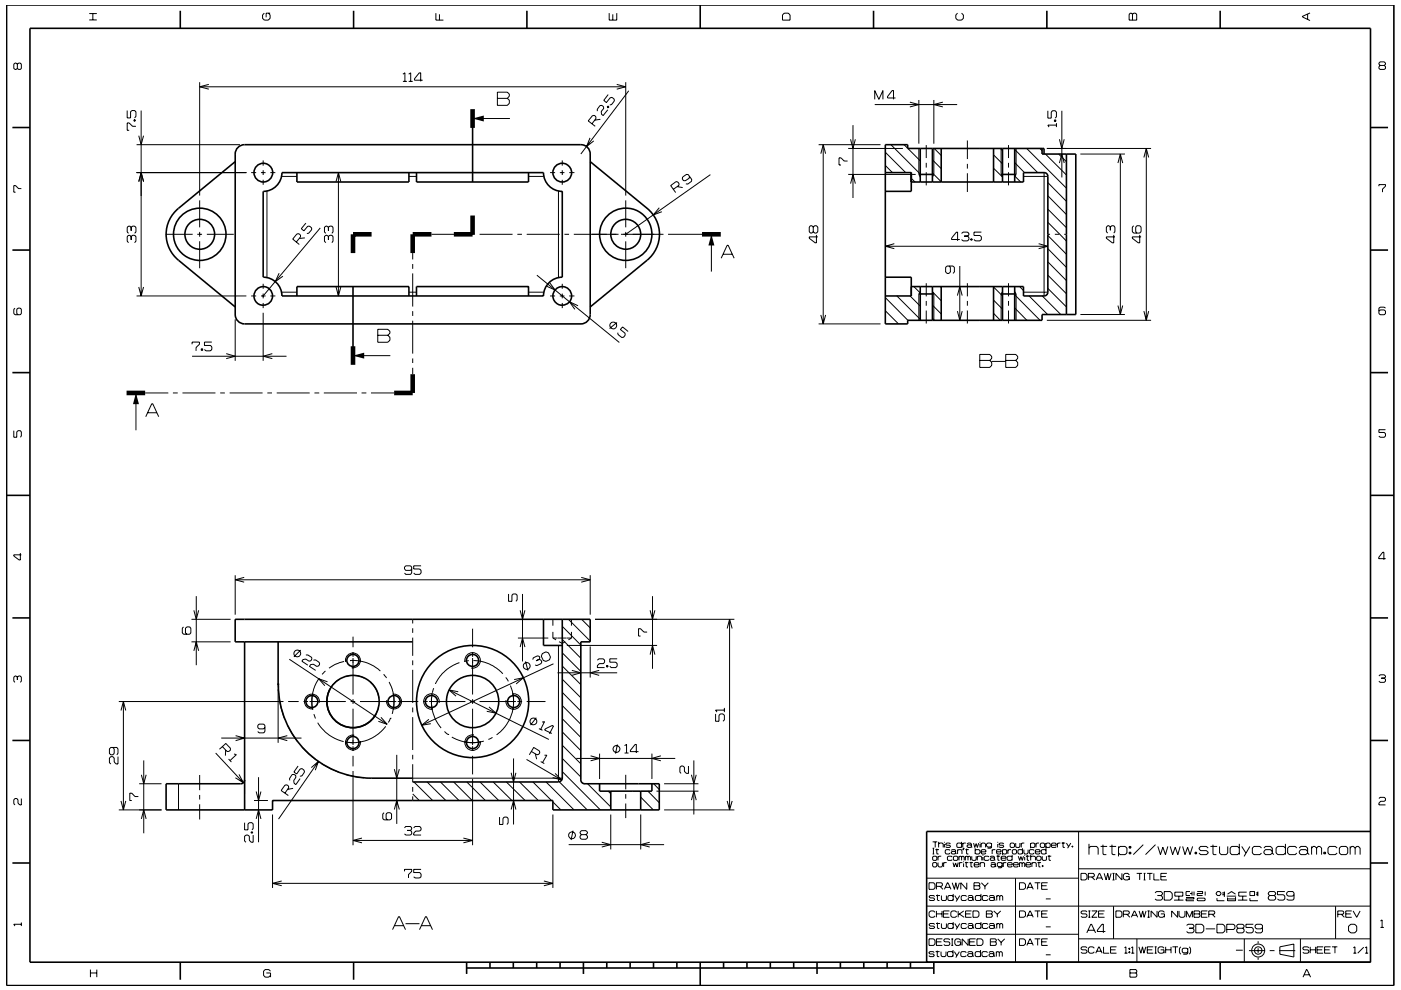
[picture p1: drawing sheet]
<svg xmlns="http://www.w3.org/2000/svg" width="297mm" height="210mm" viewBox="0 0 297 210" stroke-linecap="round" stroke-linejoin="round" font-family="sans-serif">
<g fill="none" stroke="#000" stroke-width=".21">
<path d="M3.7 13.6l-.3-.2h-.2l-.3 .2v.9l.3 .2 .5-.2M3.7 13.6l.2-.2h.4l.2 .2v.9l-.2 .2h-.4l-.2-.2M3.7 13.6v.9M18.9 4.2h1.6M18.9 2.9h1.6M19.7 2.9v1.3M42.3 17.4v24.1M42.3 18.4h90.4M44.3 17.9l-2 .5 2 .5M56 2.8l-.3 .4v.7l.3 .4h.9l.4-.4v-.7l-.4-.4M57.3 2.8h-.9v.9M85.4 15.7l.4-.3v1.9"/>
<path d="M85.4 17.3h.9M86.7 17.3h.8M86.7 15.7l.4-.3v1.9M89.6 17h-1.7v-.3l1-1.3h.3v1.9M92.4 2.8v1.5h1.6M93.2 3v1.3M105.5 19.6h2.1l.4 .4v.4l-.4 .5 .4 .3v.7l-.4 .4h-2.1zM129.2 2.8v1.5h1.6v-1.5M129.9 3v1.3M130.8 17.9l1.9 .5-1.9 .5M132.7 17.4v24.1M133.3 19.3l-10.2 13.4"/>
<path d="M166.3 2.8h.8l.4 .4v1.1h-1.6v-1.1zM203 2.8l-.4 .4v.7l.4 .4h.9l.4-.4v-.7l-.4-.4M239.6 2.8h.3l.2 .2 .3-.2h.3l.3 .2v1.3h-1.6v-1.3zM240.1 3v1.3M277.2 3v1.1M277.7 2.7l-1.6 .8v.1l1.6 .8M292.6 13.9l-.2-.3v-.2l.2-.3h.9l.2 .3v.2l-.2 .3M292.6 13.9l-.2 .2v.4l.2 .2h.9l.2-.2v-.4l-.2-.2M292.6 13.9h.9M27 23.4v1.6h.7v-1.3l.3-.3h.5l.3 .3v1l-.3 .3M28.4 25.4h.3v.3h-.3zM28.4 25.5h.3"/>
<path d="M28.8 26.8h-.7l-.7-.7h-.4v1.5h.4M29 30.7h21.9M29 36.6h23.2M29.4 28.8l.5 1.9 .5-1.9M29.4 38.5l.5-1.9 .5 1.9M29.9 23.4v39.4M53.3 36.6h1M55.3 36.6h1M55.8 34v1.1M55.8 36.1v1M55.8 38.1v1.1M57.3 36.6h1.1"/>
<path d="M59.7 37.4h3.2M71.2 38.5l.6-1.9 .5 1.9M71.8 36.6v26.2M86.7 37.4h1.6M100.2 25.1h7.9M105.5 20.9h2.1M112.1 37.4h3.2M116.6 36.6h1.1M118.7 36.6h1M119.2 34v1.1M119.2 36.1v1M119.2 38.1v1.1"/>
<path d="M120.7 36.6h1.1M125.1 29.2l-.7 1.9 1.5-1.2M125.5 26.2l.9-1.1-.1-.4-.3-.2h-.4l-.9 1.1 1.5 1.2M127.3 25.3l-1.2 .2M128.8 22.6l.3 .2M128.9 23.3l-1 1.2-.4-.3v-.5l.5-.7-.1-.4-.3-.3-.4 .1-.6 .8 .1 .4M128.9 22.5l.2 .1-.2 .3-.2-.2zM128.9 20.1l-.9 1.2 .6 .5 .8-1.1h.3l.5 .3 .1 .4-.6 .8-.4 .1M143.6 39.6l1.1 .2M146.2 37.4l-.1 .4-.8 .5h-.4l-.3-.4 .1-.4 .8-.5h.4l.8 1.1-.1 .4-.8 .6-.4-.1M150.6 37l-17.9 12.7M173.6 30.7h13.1"/>
<path d="M174 32.6l.5-1.9 .5 1.9M174.5 30.7v38M179.7 34.2h-.7l-.7-.7h-.4v1.5h.4M179.8 37h14.3M179.8 31.5h11.6M180.3 29.5l.5 2 .5-2M180.3 38.9l.5-1.9 .6 1.9M180.8 26.5v15.5M185.5 21.1v-1.9l.8 1.9 .9-1.9v1.9M185.5 22.2h17.4M187.7 35.1l1.5 1.5M187.7 32.3l4.3 4.3"/>
<path d="M188.9 30.7l6.2 6.2M189.9 20.8h-1.7v-.3l.9-1.3h.3v1.9M191.7 30.7l.7 .8M192.5 31.5l2.6 2.6M192.9 21.7l1.9 .5-1.9 .5M193.2 37.8l.8 .8M194.8 21.2v9.3M194.8 31.5v5.5l.3 .5M196.4 30.8v2.7M196.4 34.5v1M196.4 36.5v2.8M197.7 33.9l1.9 1.9"/>
<path d="M197.7 36.7l1.9 1.9M198 21.2v9.3M198 31.5v5.5l-.3 .5M198.1 31.5l1.5 1.5M199.9 21.7l-1.9 .5 1.9 .5M205.1 29.8v3.9M205.1 34.8v1M205.1 36.7v4M210.7 32.8l1.9 1.9M210.7 35.7l1.9 1.8-.3-.5M210.7 38.5l.1 .1M212.1 31.5l.5 .5"/>
<path d="M212.3 31.5v5.5M213.8 30.8v2.7M213.8 34.5v1M213.8 36.5v2.8M215.1 37.3l1.3 1.3M215.1 31.7l4.9 4.9M215.1 34.5l2.1 2.1M215.4 31.5v5.5l-.3 .5M217 37.4h5.2M217.7 31.5l8.4 8.4M220.5 31.5l.4 .5M221.4 36.6v26.2"/>
<path d="M221.7 32.7l4.4 4.4M222 31.5h22.1M222.2 38.7l3.9 4M222.2 23.5v1.6h.7v-1.3l.2-.3h.6l.3 .3v1l-.3 .3M223.6 25.4h.3v.3h-.3zM223.6 25.6h.3M224 26.5h-1.8l.2 .5M224 26.1v.9M224.5 32.7l1.6 1.6M224.6 29.5l.5 2 .5-2M224.6 34.6l.5-1.9 .5 1.9M225.1 23.5v14.1"/>
<path d="M229.1 32.7h9.4M237 34.6l.5-1.9 .5 1.9M237.5 32.7v34M242.5 33.4l.5-1.9 .5 1.9M243 31.5v36.4M292.4 39.5v-.3h1.3v.3l-.6 .6v.7M4.5 40h-.6l-.6-.6h-.4v1.4h.4M27.8 48.2l.3-.2h.4l.3 .2v1l-.3 .3M27.8 50.2l.3-.3h.4l.3 .3v1l-.3 .3M27.8 50.2l-.3-.3h-.2l-.3 .3v1l.3 .3M27.8 48.2l-.3-.2h-.2l-.3 .2v1l.3 .3M27.8 48.2v.7"/>
<path d="M27.8 50.2v.7M35.1 49.7h5.8M41.8 49.7h1M42.3 42.5v5.7M42.3 49.2v1M42.3 51.2v5.7M43.9 49.7h5.7M56.6 40.5v18.4M59.2 57.9l-.8 1.8 1.6-1.1M62.8 51.3l.9-1.1v-.3l-.3-.3h-.5l-.8 1.1 1.4 1.2M64.6 50.5l-1.1 .1M64.9 47.3l-1 1.2 .5 .5 .8-1h.4l.5 .3v.4l-.7 .8h-.3"/>
<path d="M67.9 48.3l-12.1 14.5M69.6 50.2l-.3-.3h-.2l-.3 .3v1l.3 .3M69.6 48.2l-.3-.2h-.2l-.3 .2v1l.3 .3M69.6 50.2l.3-.3h.5l.2 .3v1l-.2 .3M69.6 48.2v.7M69.6 50.2v.7M69.6 48.2l.3-.2h.5l.2 .2v1l-.2 .3M87.5 53.7v1.3M87.5 56v1M87.5 58v7M91.5 49.7h7.2M99.7 49.7h1"/>
<path d="M101.7 49.7h7M109.7 49.7h1M111.7 49.7h7M113.8 58.4l17.5 14.2M116.5 59.9l1.2 1.6-1.8-.8M118.4 40.5v18.4M119.7 49.7h.9M121.7 49.7h9.4M131.7 49.7h9M132.7 42.5v5.7M132.7 49.2v1M132.7 51.2v5.7"/>
<path d="M139.8 44.1l-1.3 1.5 1.8-.7M141.6 49.7h7.2M142.7 40.2l1.2-.9 .1-.4-.3-.3-.4-.1-1.1 .9 1.1 1.4M150.8 49.7v7.9M152.9 54.8l1.3-2.8h.2l1.3 2.8M153.3 53.9h1.9M172.4 48.2l-.3-.3h-.3l-.2 .3v.9l.2 .3h.3l.3-.3M172.4 48.2l.3-.3h.4l.3 .3v.9l-.3 .3h-.4l-.3-.3M172.4 48.2v.9M173.1 49.8v1.7h-.3l-1.2-1v-.3h1.8M187.7 52.2h34.5M189.6 51.7l-1.9 .5 1.9 .5"/>
<path d="M201.2 56.4l.3 .3v1l-.3 .3h-.4l-.3-.3v-1l.3-.3h1.3l.2 .3v1l-.2 .3M203.5 50.8h-1.7v-.3l1-1.3h.2v1.9M203.5 56.4v11.5M203.9 49.5l.3-.3h.9l.3 .3v.3l-.3 .3M204.4 50.1h.7M205.1 50.1l.3 .3v.4l-.3 .3h-.9l-.3-.3M205.8 50.7h.3v.2h-.3zM205.9 50.7v.2M208.1 49.2h-1.6v.7h1.3l.3 .3v.6l-.3 .3h-1l-.3-.3M220.2 51.7l2 .5-2 .5M222.2 49.9l3.9 4M222.2 52.7l3.9 4"/>
<path d="M222.2 55.5l3.9 4M222.2 58.4l3.9 3.9M222.2 41.5l3.9 4M222.2 44.4l3.9 3.9M222.2 47.2l3.9 3.9M222.2 49.7h.4M223.6 49.7h1M225.6 49.7h.5M235.4 48.2l-.3-.3h-.2l-.3 .3v.9l.3 .3M235.4 48.2l.3-.3h.4l.3 .3v.9l-.3 .3M235.4 48.2v.6M236.1 49.8v1.7h-.3l-1.2-1v-.3h1.8"/>
<path d="M240.4 47.9l-.3 .3v.9l.3 .3h1.2l.3-.3v-.9l-.3-.3h-.6l-.2 .3v.9l.2 .3M241.6 49.8v1.7h-.3l-1.2-1v-.3h1.8M3.2 65.4l-.3 .2v.9l.3 .3h1.1l.2-.3v-.9l-.2-.2h-.5l-.2 .2v.9l.2 .3M29 62.8h23.2M29.4 60.9l.5 1.9 .5-1.9M40.7 73v-.4h1.6v.4l-.7 .7v.7M40.7 75.6h20M42.7 74h.3v.3h-.3zM42.8 74v.3M44.9 72.6h-1.6v.7h1.3l.3 .3v.5l-.3 .3h-1l-.3-.3M48 75l1.9 .6-1.9 .5M49.9 67.7v8.8"/>
<path d="M53.3 62.8h1M55.3 62.8h1M55.8 66.3v10.2M55.8 60.2v1M55.8 62.3v1M55.8 64.3v1.1M57.3 62.8h1.1M57.7 75l-1.9 .6 1.9 .5M59.7 62h3.2M71.2 60.9l.6 1.9 .5-1.9M74.8 75.4h8M80.1 69.8h2.1l.5 .5v.4l-.5 .4 .5 .4v.7l-.5 .4h-2.1z"/>
<path d="M80.1 71.1h2.1M86.7 62h1.6M87.5 66v1M87.5 68v7M87.5 76v1M87.5 78v1.4M112.1 62h3.2M116.6 62.8h1.1M118.7 62.8h1M119.2 60.2v1M119.2 62.3v1M119.2 64.3v1.1"/>
<path d="M120.7 62.8h1.1M122.6 64.9l-1.9-.9 1.2 1.6M130.8 68.4l-1.6 1.3M133.2 70.3l-1.2-1-.5 .6 1 .8v.4l-.3 .4-.4 .1-.8-.7v-.3M173.6 68.7h13.1M174 66.8l.5 1.9 .5-1.9M187.7 63.1l4.8 4.8M187.7 65.9l2.8 2.8M190.2 62.8l4.9 4.9M193 62.8l2.1 2.1M193.8 60.8l1.3 1.3M195.1 61.8l-.3 .6v5.5"/>
<path d="M196.4 60.1v2.8M196.4 63.8v1.1M196.4 65.9v2.7M197.7 64.7l1.9 1.9M197.7 67.5l.4 .4M199.4 60.8l.2 .2M199.6 63.8l-1.9-1.9 .3 .4v5.6M203 62.7l.5-1.9 .5 1.9M203 66l.5 1.9 .5-1.9M205.1 60.1v2.8M205.1 63.8v1M205.1 65.9v2.7"/>
<path d="M207.7 75.2h2.1l.5 .4v.4l-.5 .4 .5 .5v.6l-.5 .4h-2.1zM207.7 76.4h2.1M210.3 76.7h2.9M210.7 66.5l1.4 1.4M210.7 60.9l1.9 1.9M210.7 63.7l1.9 1.9M212.3 62.4v5.5M212.6 61.8l-.3 .5M213.2 75.2h2.1l.5 .4v.4l-.5 .4 .5 .5v.6l-.5 .4h-2.1zM213.2 76.4h2.1M213.8 60.1v2.8M213.8 63.8v1.1"/>
<path d="M213.8 65.9v2.7M215.1 61.8l.3 .6v5.5M215.1 62.5l5.4 5.4M215.1 65.3l2.6 2.6M216.2 60.8l.8 .8M217 62h5.2M218.2 62.8l3.9 3.9M221 62.8l3.9 3.9M222 67.9h22.1M222.2 61.2l3.9 3.9M229.1 66.7h9.4M237 64.8l.5 1.9 .5-1.9"/>
<path d="M242.5 66l.5 1.9 .5-1.9M293.7 65.4l-.2-.3h-.9l-.2 .3v1.1l.2 .3h.9l.2-.3v-.5l-.2-.3h-.9l-.2 .3M2.9 91.3v1.4h.7v-1.1l.2-.3h.5l.2 .3v.9l-.2 .2M28.8 83.3v8M30.8 83.3h4.9M30.9 88.4l1.3-2.8h.2l1.3 2.8M31.3 87.5h1.9M36.7 83.3h1M38.7 83.3h7M46.7 83.3h1M48.7 83.3h7M56.7 83.3h1"/>
<path d="M58.7 83.3h7M66.7 83.3h1M68.7 83.3h7M76.7 83.3h1M78.7 83.3h4.9M293.7 91.1h-1.3v.6h1.1l.2 .3v.5l-.2 .2h-.9l-.2-.2M4.3 117.3v1.5h-.2l-1.2-.9v-.2h1.6M293.8 118.5h-1.5v-.3l.9-1.1h.2v1.6M38.9 133l-.2 .3v.9l.2 .3h1.3l.3-.3v-.9l-.3-.3h-.6l-.3 .3v.9l.3 .3M40.6 131.4h8.3M40.6 136.1h8.3M41.1 129.4l.5 2 .5-2"/>
<path d="M41.1 138l.5-1.9 .5 1.9M41.6 126.4v14.7M49.9 123h75.2M49.9 122v8.4M51.8 122.5l-1.9 .5 1.9 .5M61.3 139.8l20.8 13.8M63.4 139.2h.1M63.8 137.9l-1.5 1.4M64.9 138.9h.3l.9 .5v.4l-.2 .4h-.4l-.7-.4-.6 .1-.2 .3 1.3 .9M74.8 135v2.3M74.8 138.3v1M74.8 139.6v7.7"/>
<path d="M87.3 120.7l-.3 .3h-1l-.2-.3v-.4l.2-.3h1l.3 .3v1.2l-.3 .3h-1l-.2-.3M87.5 131.4v.8M87.5 133.3v.9M87.5 135.2v3.9M89.3 120h-1.6v.7h1.3l.3 .3v.5l-.3 .3h-1l-.3-.3M100.2 139.6v7.7M100.2 133.3v4M100.2 138.3v1M107.8 126v1.5h.7v-1.3l.3-.2h.6l.2 .2v1l-.2 .3M109.8 135.3h6.4M110.3 129.4l.5 2 .5-2M110.3 137.2l.5-1.9 .5 1.9"/>
<path d="M110.8 126v14.3M114.3 139.9l.2-.4-.2-.3-.3-.1-.9 .4-.2 .4M114.3 139.9l-.6 .3M114.3 139.9l.4 .1 .2 .4-.2 .4-.9 .4-.3-.2M115 138.6l.7-.3 .6 .2 .4 .9-.2 .5-.8 .4-.5-.2-.4-.9zM117.2 135.3h2.9M117.2 131.4v1.3M117.2 134v1.3M117.2 135.3l.7 .4M118.4 136.9v29M118.5 136.1l.7 .4 .6-.4M119.2 132.8l3.9 4"/>
<path d="M119.2 135.6l3.9 4M119.2 138.5l3.9 3.9M120.2 136.9h19.1M120.2 135.3h1M120.5 131.4l4.6 4.6M121.2 135.3l-.7 .4M121.2 131.4v1.3M121.2 134v1.3M123.2 122.5l1.9 .5-1.9 .5M123.3 131.4l1.8 1.8M125.1 122v8.4M125.1 137.1v6.6"/>
<path d="M126.2 131.4h29.5M130.9 139.7h-1.6v.8h1.3l.3 .3v.5l-.3 .3h-1l-.3-.3M137.2 134.1h-.7l-.7-.8h-.4v1.6h.4M137.8 129.4l.5 2 .5-2M137.8 138.8l.5-1.9 .6 1.9M138.3 126.4v15.5M154.2 133.3l.5-1.9 .5 1.9M154.7 131.4v40.4M3.7 143.6l-.3-.2h-.2l-.3 .2v.9l.3 .2M3.7 143.6l.2-.2h.4l.2 .2v.9l-.2 .2M3.7 143.6v.6M23.9 158.5l.3 .3v1l-.3 .3h-.4l-.3-.3v-1l.3-.3h1.3l.2 .3v1l-.2 .3"/>
<path d="M25.2 148.8h34.9M25.7 150.7l.5-1.9 .5 1.9M26.2 148.8v23M45.7 159.7l5.9 6.3M46.9 156.5h17M47.2 158.4l.9 1h.4l.3-.3v-.4l-.9-1-1.4 1.2M47.8 159.1v1.2M49.6 159.9l.5 .2M50 156l1.9 .5-1.9 .6M56.2 154.3l-.3 .3h-1l-.2-.3v-.4l.2-.3h1l.3 .3v1.2l-.3 .3h-1l-.2-.3M59 145.2v12.4M59 146.5l.1 .7"/>
<path d="M59.3 148.7l.4 2 .7 1.9M60.9 156l-1.9 .5 1.9 .6M61 153.9l1.2 2.2 .9 1.2M61.1 148.8h2.2M64 158.5l1.4 1.4 1.6 1.3M64.3 148.8h1M65.6 148.8h7.7M66.1 149.4l.2 1.1M66.2 149.6l.1 .8M66.2 147.8l-.1 .4M66.3 147.1l-.1 .5M66.5 140l.4-.1 .8 .6 .1 .4-.2 .4h-.5l-.6-.4-.6 .1-.3 .3 1.3 .9"/>
<path d="M66.6 151.5l.3 .9M67.3 149.4h-.1M67.4 153.3a8.8 8.8 0 0 0 5.5 4M67.7 149a1.58 1.58 0 0 0-1.5-1.8 1.58 1.58 0 0 0-1.7 1.7 1.58 1.58 0 0 0 1.9 1.5M67.7 143.8a8.5 8.5 0 0 0-1.6 4.3v1.4M69 142.3l-.7 .7M69.4 144.6l-1.8-.6 1.3 1.4M72 144.1l-1.4 1.1-.6 .9M72.9 140.3l-1.9 .6-1.2 .8M73.2 157.3l1 .2M73.2 140.2h.1M73.3 140.4a1.58 1.58 0 0 1 1.4-1.9 1.58 1.58 0 0 1 1.7 1.7 1.58 1.58 0 0 1-1.8 1.4"/>
<path d="M73.3 143.5h.1M73.3 143.5l1.3-.2h1l1.6 .5M74.1 157.5h.3M74.2 140.1h.1M74.2 140.1h1a8.6 8.6 0 0 1 5.4 2.2M74.3 148.8h1M74.8 148.3v1M74.8 150.3v7.7M74.8 158.3v1M75.1 156a1.59 1.59 0 0 0-1.8 1.5 1.59 1.59 0 0 0 1.7 1.6 1.59 1.59 0 0 0 1.4-1.9M75.9 158.1h.1M76 140.7h-.1"/>
<path d="M76.3 148.8h7.7M76.5 157.3l-2.2 .2M78.5 144.6l1.2 1.6 .6 1.9M80.3 149.6l-.1 .7-.5 1.2M80.8 152.1l1.3 1.5-1.9-.6M81.4 143l.6 .8M81.8 154.1a8.9 8.9 0 0 1-5.9 3.4M82.5 144.6l.7 1.7 .2 .9M82.8 152.4h.1M82.8 152.4l-.5 .8M83.3 147.2a1.58 1.58 0 0 1 1.8 1.5 1.58 1.58 0 0 1-1.6 1.7 1.58 1.58 0 0 1-1.5-1.9M83.4 147.2l.1 2.3-.4 1.9"/>
<path d="M83.4 147.1v.1M83.4 147.2l.1 .8M84.3 148.8h4.4M84.7 149.4h.1M87.5 140.1v1M87.5 142.1v7M87.5 150.1v1M87.5 152.1v7M89.7 148.8h1M90.9 152.6l-1.5 1.2 2-.3M91 148.8h7.7M91.5 149.4v.2"/>
<path d="M91.5 149.6l.1 .8M91.5 147.9v1.7M91.5 147.9v.3M91.6 150.1v.3M91.6 147.1l-.1 .8M91.6 150.4a8.9 8.9 0 0 0 1.9 4M91.9 146l-.2 .9M93.1 149.1a1.64 1.64 0 0 0-1.5-1.9 1.64 1.64 0 0 0-1.8 1.7 1.64 1.64 0 0 0 2 1.5M94.2 155.1l.8 .7M95 155.8h.1M95.2 146.3l21.2 10.5M95.8 156.3l2.1 .9 1.2 .2"/>
<path d="M97.2 146.7l-2-.4 1.5 1.4M97.4 140.5a8.6 8.6 0 0 0-5.1 4.6M98.5 157.3l1.3 .2M98.6 140.4a1.63 1.63 0 0 1 1.5-2 1.63 1.63 0 0 1 1.7 1.8 1.63 1.63 0 0 1-1.9 1.5M99.3 157.5h.2M99.4 140.1l-1 .2M99.7 148.8h1M100.2 148.3v1M100.2 150.3v7.7M100.2 158.3v1M100.4 140.1a8.6 8.6 0 0 1 6.2 2.8M100.5 155.9a1.65 1.65 0 0 0-2 1.5 1.65 1.65 0 0 0 1.8 1.7 1.65 1.65 0 0 0 1.5-1.9"/>
<path d="M101.5 157.4l-1.9 .1M101.7 148.8h7.7M101.8 157.3v.1M102.6 157.2l-2 .3M103.7 149.9l1.4 1.3-1.9-.3M104.4 156.4l-.9 .4M107.2 143.7l.6 .8M108.2 145.4l.6 2.4M108.6 147.2a1.64 1.64 0 0 1 1.9 1.5 1.64 1.64 0 0 1-1.7 1.7 1.64 1.64 0 0 1-1.5-1.9M108.8 147.1l.1 .9-.1 2.4M108.8 150.1h.1M108.8 150.1a8.9 8.9 0 0 1-3.5 5.8"/>
<path d="M108.8 147.7l.1 .5M109 144.1l2-.3-1.6 1.3M109.7 148.8h1M111.4 140.3l.5 1.9M111.7 148.8h4M112.4 152.7h.1M112.6 159.4l1.3 .7 .4-.1 .2-.4-.2-.3-1.1-.8-1 1.6M113.5 159.9l.3 1.1M113.7 152.2l-1.2 1.6M114.3 154.5l.7 .4M114.9 153.2l.5-.1-.8 1.6M117 155.6l-1.5-.8 .1-.2 1.5-.7 .2 .1-.8 1.7"/>
<path d="M117.3 140.8l-27.9 13M118.2 142.7h12.6M119.2 141.3l3.9 3.9M119.2 144.1l3.9 3.9M119.2 146.9l3.9 3.9M119.2 149.6l3.9 4M119.2 152.4l3.9 4M119.2 155.2l3.9 4M119.2 158.1l3.9 3.9M121.2 142.2l1.9 .5-1.9 .5M126.7 140l.3-.3h.9l.3 .3v.5l-.3 .3h-.8l-.4 .4v.4h1.5M127 142.2l-1.9 .5 1.9 .5"/>
<path d="M127.1 159.8v5.4M128.6 141.2h.3v.3h-.3zM128.7 141.2v.3M130.9 157.9l-.4 1.9M132.4 158.1l.4-.2v1.8M132.4 159.7h.9M135.4 159.4h-1.8v-.2l1.1-1.3h.2v1.8M138.2 159.8v5.4M151.7 151.4v1.6h.7v-1.3l.3-.3h.6l.3 .3v1l-.3 .3M153.6 150.1v.9M153.6 150.6h-1.9l.3 .4M292.4 143.4l.2-.3h.9l.2 .3v.2l-.2 .2"/>
<path d="M292.9 143.8h.6M293.5 143.8l.2 .3v.4l-.2 .2h-.9l-.2-.2M4.5 169.4v1.3h-.3l-.4-.4v-.7l-.2-.2h-.4l-.3 .2v.9l.3 .2M25 160.5v1.5h-.4l-.4-.4v-.8l-.3-.3h-.4l-.3 .3v1l.3 .2M25.2 171.8h9M25.7 169.9l.5 1.9 .5-1.9M29.3 168.9h-.7l-.7-.7h-.4v1.6h.4M29.5 166.2h4.7M30 164.3l.5 1.9 .5-1.9M30 173.7l.5-1.9 .5 1.9M30.5 161.3v15.4M37.8 166.2v5.6"/>
<path d="M42.3 164.4v3.2M42.3 168.6v1M42.3 170.6v3.2M48.5 161l.6 .6M50.1 160.1l-1.3 1.2M50.7 164.2l.9 1.8-1.7-1M51.9 165.4v.3M51.9 166v2.3M51.9 169.8v2M51.9 174.5v1.5h.7v-1.3l.3-.2h.5l.3 .2v1.1l-.3 .2M53.3 176.4h.2v.3h-.2zM53.3 176.6h.2"/>
<path d="M53.7 177.1v1.5h-.4l-.4-.4v-.8l-.3-.3h-.4l-.3 .3v1l.3 .2M53.8 169.8h3M54.3 173.7l.5-1.9 .5 1.9M54.3 167.9l.5 1.9 .5-1.9M54.8 164.8v13.8M57.8 172.8v15.5M60.4 168.2l.8-1.1v-.4l-.4-.2h-.4l-.8 1.2 1.5 1M62.1 167.2l-1.1 .2M63.2 162.5l-.9 1.2 .6 .5 .7-1.1 .4-.1 .5 .4 .1 .3-.6 .9h-.4M63.6 165.1l-.9 1.3-.3-.2-.1-.6 .4-.7v-.4l-.4-.3-.4 .1-.5 .8v.4M66 162.8l1.5-1.3-.7 1.9M67.5 161.5l-8.4 12.2"/>
<path d="M68.2 162l2 1.1 1.6 .7M73.2 164.2l1.5 .4 2.5 .4M74.8 160.3v2.3M74.8 163.5v15.8M74.8 178.3h25.4M76.7 177.8l-1.9 .5 1.9 .5M78.7 165.1h.1M81.4 172.4l-.2 .2v1l.2 .3h1.3l.3-.3v-1l-.3-.2h-.5l-.3 .2v1l.3 .3M83.6 163.1l.5 2 .6-2M83.6 171.7l.5-1.9 .6 1.9M84.1 160.1v14.6M85.8 175.6l.2-.3h1l.3 .3v.2l-.3 .3"/>
<path d="M86.3 176.1h.7M87 176.1l.3 .3v.5l-.3 .2h-1l-.2-.2M87.5 160.1v1M87.5 162.1v3.8M87.5 166.9v1M87.5 168.9v.9M87.5 168.4l1.4 1.4M87.7 175.6l.3-.3h1l.3 .3v.4l-.3 .3h-.9l-.4 .4v.4h1.6M87.8 165.9l3.9 3.9M90.6 165.9l3.9 3.9M93.4 165.9l3.9 3.9M96.2 165.9l3.9 3.9"/>
<path d="M98.3 177.8l1.9 .5-1.9 .5M99 165.9l3.9 3.9M100.2 165.2v14.1M100.2 160.3v3.9M101.8 165.9l3.9 3.9M104.6 165.9l3.9 3.9M105.9 173.3v1.6h.7v-1.3l.3-.3h.6l.2 .3v1l-.2 .3M107.4 165.9l3.9 3.9M108.4 163.9l.5 2 .5-2M108.4 171.7l.5-1.9 .5 1.9M108.9 160.9v14M110.2 165.9l3.9 3.9"/>
<path d="M111.6 161.1l7.5 4.3M113 165.9l3.9 3.9M114.6 161.5l.8 .5M115.4 160.2h.5l-.9 1.5M115.8 165.9l5.9 5.9M117.2 172.8v15.5M117.2 170.1l1.7 1.7M117.7 164l1.4 1.4-1.9-.5M118.6 165.8l5.9 6M119.2 163.7l8.1 8.1M119.2 160.9l3.9 3.9M119.2 165.1h-31.7"/>
<path d="M120.6 179.2h20.2M121.5 176.2l-.4 2M122.2 160.9h21M123.3 177l-.3-.3v-.2l.3-.3h.9l.3 .3v.2l-.3 .3M123.3 177l-.3 .3v.5l.3 .2h.9l.3-.2v-.5l-.3-.3M123.3 177h.9M124.6 166.2l4.9 5M125.2 160.3l1.9 .6-1.9 .5M127.6 178.6l1.9 .6-1.9 .5M128.9 167.8l.6 .6M129.5 172.8v7.4M132.7 164.3v3.1"/>
<path d="M132.7 168.4v1M132.7 170.4v3.1M135.8 172.8v7.4M135.8 169.1l2.7 2.7M137.4 167.8l2.4 2.5M137.8 178.6l-2 .6 2 .5M138.6 166.2l1.2 1.3M139.2 167.8h8.9M140.1 160.3l-1.9 .6 1.9 .5M140.8 166.2h7.3M140.8 171.8h14.9M146 162.5v1.5h-.5l-.4-.4v-.8l-.3-.3h-.4l-.3 .3v1l.3 .2"/>
<path d="M146.6 164.3l.5 1.9 .5-1.9M146.6 169.7l.5-1.9 .5 1.9M147.1 161.3v11.5M154.2 169.9l.5 1.9 .5-1.9M197.7 178.6h1M197.7 179.9h.4M197.9 179.9v1.2M198.3 178.6v1.1M198.6 180v1.1h.4M199 179l.2-.2h.6l.2 .2v.7M199 178.6v1.1M200.2 178.6v.1"/>
<path d="M200.2 179v.7M201.5 179l-.2-.2h-.6l-.2 .3 .2 .2h.6l.2 .3-.2 .1h-.6l-.2-.1M203.9 179l-.2-.2h-.7l-.1 .2v.6l.1 .1h.7l.2-.1M203.9 178.6v1.1M204.1 178.8v.9M204.2 179.9h.2l-.2 .4zM204.3 179.9l-.1 .4M204.8 178.8h-.5l-.2 .2M204.9 180v1.1h.4M205 179l.2-.2h.6l.2 .2v.6M206 179.4l-.2-.2h-.6l-.2 .2 .2 .3h.6l.2-.1M206 179.6l.1 .1"/>
<path d="M206.4 178.8l.3 .9 .3-.8 .2 .8 .3-.9M206.8 179.9v1.2M207.8 178.6v.1M207.8 179v.7M208 179l.2-.2h.5l.3 .2v.7M208 178.8v.9M210.2 179l-.2-.2h-.6l-.2 .2v.4l.2 .3h.6l.2-.3M210.2 178.8v.9l-.2 .2h-.6M211.5 178.6v.1M211.5 179v.7M212.8 179l-.2-.2h-.6l-.2 .3 .2 .2h.6l.2 .3-.2 .1h-.6l-.2-.1M214.3 178.8h.6l.2 .2v.6l-.2 .1h-.6l-.1-.1v-.6z"/>
<path d="M215.3 178.8v.8l.2 .1h.6l.1-.1v-.8M216.5 178.8v.9M216.8 179.9v1.2M217.2 178.8h-.5l-.2 .2M218.5 179l.2-.2h.5l.2 .2v.6l-.2 .1h-.5l-.2-.1M218.5 178.8v1.1M219.7 178.8v.9M220.3 178.8h-.5l-.1 .2M220.6 179l.2-.2h.5l.2 .2v.6l-.2 .1h-.5l-.2-.1zM221.7 179l.3-.2h.5l.2 .2v.6l-.2 .1h-.5l-.3-.1M221.7 178.8v1.1M221.8 179.9v1.2"/>
<path d="M222.9 179.3h1l-.1-.5h-.7l-.2 .2v.6l.2 .1h.7l.1-.1M224.2 178.8v.9M224.8 178.8h-.4l-.2 .2M225.1 178.8h.7M225.4 178.6v1.1h.4M226.1 178.8l.5 .8M227 178.8l-.6 1.1M227.3 179.4h.2v.3h-.2zM227.4 179.4v.3M228.7 176.4v27.7M230.9 179.9l.3-.4h1.3l.3 .4v1.4M230.9 179v2.3"/>
<path d="M233.3 179.5h1.4M233.8 179.2v1.9l.2 .2h.6M235.2 179.5h1.4M235.8 179.2v1.9l.2 .2h.5M237.1 179.9l.4-.4h1l.4 .4v1l-.4 .4h-1l-.4-.4M237.1 179.5v2.1M239.4 179.5h.4v.4h-.4zM239.6 179.5v.4M242.4 179.2l-2.1 2.1M245 179.2l-2.1 2.1M245.5 179.5l.5 1.8 .5-1.6 .6 1.6 .5-1.8M248.1 179.5l.5 1.8 .6-1.6 .5 1.6 .5-1.8"/>
<path d="M250.7 179.5l.5 1.8 .6-1.6 .5 1.6 .6-1.8M256.2 179.9l-.4-.4h-1.2l-.4 .4 .4 .5h1.2l.4 .5-.4 .4h-1.2l-.4-.4M256.6 179.5h1.5M257.2 179.2v1.9l.1 .2h.6M258.6 179.5v1.4l.3 .4h1.1l.3-.4v-1.4M262.8 179.9l-.4-.4h-1.2l-.4 .4v1l.4 .4h1.2l.4-.4M262.8 179v2.3M263.3 179.5l.9 1.4M265 179.5l-1.2 2.1M267.5 179.9l-.4-.4h-1.2l-.4 .4v1l.4 .4h1.2l.4-.4M268 179.9l.3-.4h1.1l.3 .4v1M272.5 179.9l-.3-.4h-1.3l-.3 .4v1l.3 .4h1.3l.3-.4"/>
<path d="M272.5 179v2.3M274.9 179.9l-.3-.4h-1.2l-.4 .4v1l.4 .4h1.2l.3-.4M275.5 179.9l.3-.4h1.1l.3 .4v1M278.1 179.9l.3-.4h.4l.3 .4M278.1 179.5v1.8M279.1 179.9l.4-.4h.3l.4 .4v1.4M279.1 179.9v1.4M283.5 179.9l-.4-.4h-1.2l-.3 .4v1l.3 .4h1.2l.4-.4M284 179.9l.3-.4h1.1l.3 .4v1l-.3 .4h-1.1l-.3-.4zM286.3 179.9l.3-.4h.3l.4 .4M286.3 179.5v1.8M287.3 179.9l.4-.4h.3l.4 .4v1.4"/>
<path d="M287.3 179.9v1.4M292.4 169.4l.2-.3h.9l.2 .3v.3l-.2 .3h-.8l-.3 .3v.4h1.3M4.5 195.7v.7M4.5 196h-1.6l.3 .4M57.8 187.4h59.4M59.7 186.9l-1.9 .5 1.9 .5M83.2 197.2l1.3-2.8h.2l1.3 2.8M83.6 196.3h2M85.8 184.8v-.4h1.5v.4l-.7 .7v.7M86 195.9h2.9M88.9 197.2l1.3-2.8h.2l1.3 2.8M89.3 184.4h-1.6v.7h1.3l.3 .3v.6l-.3 .2h-1l-.3-.2"/>
<path d="M89.4 196.3h1.9M115.3 186.9l1.9 .5-1.9 .5M196.5 198.2h32.2M196.5 192.2h94.1M196.6 186.3h32.1M197 199.1h.9l.3 .4v.7l-.3 .3h-.9zM197 187.2h.9l.3 .4v.7l-.3 .3h-.9zM197.7 181.1h.4M197.7 181.8l.2-.2h.6l.1 .2v.5l-.1 .2h-.6l-.2-.2zM197.7 183.1l.2-.1h.6l.1 .1v.6l-.1 .2h-.6l-.2-.2zM198.2 190.2l-.2-.3h-.8l-.2 .3 .2 .3h.8l.2 .3-.2 .2h-.8l-.2-.2M198.2 196.1l-.2-.2h-.8l-.2 .2 .2 .3h.8l.2 .2-.2 .3h-.8l-.2-.2"/>
<path d="M198.2 193.5l-.2-.3h-.7l-.3 .3v.8l.3 .3h.7l.2-.3M198.3 180.2h.8M198.5 189.9h.8M198.5 195.9h.8M198.5 188h1.1l.2-.2v-.4l-.2-.2h-1.1v1.4M198.5 199.8h1.1M198.5 193.2v1.4M198.5 193.8h1.2M198.7 189.7v1.2l.5 .1M198.7 195.7v1.1l.5 .1M198.9 183v.7l.2 .2h.5l.2-.2v-.7M198.9 181.6v.9"/>
<path d="M199.3 188l.6 .6M199.6 181.6h-.5l-.2 .2M199.6 189.9v.9l.2 .2h.6l.3-.2v-.9M199.6 195.9v.8l.2 .2h.6l.3-.2v-.8M199.7 193.2v1.4M199.8 199.1h-1.3v1.4h1.3M200 193.8h1.1M200.1 183v.9M200.2 188.6l.7-1.4h.1l.6 1.4M200.4 188.2h1M200.7 183h-.5l-.1 .1M201.3 193.2h-1.3v1.4h1.3"/>
<path d="M201.4 199.3l-.2-.2h-.9l-.2 .5 .2 .2h.9l.2 .2v.3l-.2 .2h-.9l-.2-.2M201.4 180.4l-.1-.2h-.7l-.2 .2v.5l.2 .2h.7l.1-.2M201.7 180.4l.2-.2h.5l.2 .2v.5M201.7 199.1h.4M201.9 199.1v1.4M201.9 187.2l.5 1.4 .2-1.4 .4 1.4 .4-1.4M201.9 181.8l-.2-.2h-.7l-.1 .2v.5l.1 .2h.7l.2-.2M202.1 183l.2 .9 .3-.9 .3 .9 .3-.9M202.1 190.2l-.2-.3h-.7l-.2 .3v.6l.2 .2h.7l.2-.2M202.1 196.1l-.2-.2h-.7l-.2 .2v.6l.2 .2h.7l.2-.2M202.1 189.6v1.4M202.1 195.6v1.3"/>
<path d="M202.1 181.8l.2-.2h.6l.2 .2v.5l-.2 .2h-.6l-.2-.2zM202.4 189.9l.5 .9M202.4 195.9l.5 .8M202.6 180.8l-.2-.2h-.5l-.2 .2 .2 .3h.5l.2-.2M202.6 180.9l.2 .2M202.9 193.5l-.3-.3h-.7l-.3 .3v.8l.3 .3h.7l.3-.3M202.9 199.8h.8v.7M203 180.4l.2-.2h.6l.2 .2v.7M203 180.2v.9M203.2 193.2v1.4M203.3 181.8l.2-.2 .4 .2M203.3 181.6v.9"/>
<path d="M203.4 193.8l1 .8M203.4 183v.9M203.5 189.9l-.8 1.3M203.5 195.9l-.8 1.2M203.7 199.5l-.3-.4h-.7l-.3 .4v.7l.3 .3h.7l.3-.3M203.9 181.8v.7M203.9 181.8l.1-.2 .4 .2v.7M204 183h-.4l-.2 .1M204.3 182.7v.2M204.3 183.1v.8M204.3 193.2l-1.1 .8M204.6 183h.7"/>
<path d="M204.7 180.2h.7M204.7 181.6v.9M204.7 181.8l.1-.2 .4 .2M204.7 193.8h1.1M204.8 182.8v1l.4 .1M204.9 190.2l-.2-.3h-.7l-.2 .3v.6l.2 .2h.7l.2-.2M204.9 196.1l-.2-.2h-.7l-.2 .2v.6l.2 .2h.7l.2-.2M205 187.2v1.4l-1.3-1.4v1.4M205.2 190.2l.2-.3h.7l.2 .3v.6M205.2 196.1l.2-.2h.7l.2 .2v.6M205.2 181.8v.7M205.2 181.8l.2-.2 .4 .2v.7"/>
<path d="M205.3 199.1v1.4l-1.3-1.4v1.4M205.6 183h.7M205.6 199.8h1M205.9 182.8v1l.3 .1M206 193.2h-1.3v1.4h1.3M206 181.6v.7l.2 .2h.6l.2-.2v-.7M206.3 193.2h1l.3 .3v.8l-.3 .3h-1zM206.3 190.6l-.2-.2h-.7l-.2 .2 .2 .4h.7l.2-.2M206.3 196.5l-.2-.2h-.7l-.2 .2 .2 .4h.7l.2-.2M206.3 190.8l.2 .2M206.3 196.7l.2 .2M206.5 187.2h1.1l.2 .2-.2 .5 .2 .2v.3l-.2 .2h-1.1z"/>
<path d="M206.5 187.9h1.1M206.5 183.4h1.1l-.2-.4h-.7l-.2 .1v.6l.2 .2h.7l.2-.2M206.8 180.4l.1-.2h.7l.2 .2v.5l-.2 .2h-.7l-.1-.2M206.8 199.1h-1.2v1.4h1.2M207.1 199.1h1l.3 .4v.7l-.3 .3h-1zM207.2 181.8l.2-.2h.5l.2 .2v.7M207.2 181.6v.9M207.8 183.1l.2-.1h.6l.1 .1v.8M207.8 183v.9M208 190.2l-.2-.3h-.8l-.2 .3v.6l.2 .2h.8l.2-.2M208 196.1l-.2-.2h-.8l-.2 .2v.6l.2 .2h.8l.2-.2M208 189.6v1.4"/>
<path d="M208 195.6v1.3M208 180.7h1v-.3l-.2-.2h-.6l-.2 .2v.5l.2 .2h.6l.2-.2M208.1 187.2l.7 .8M208.4 181.3v.2M208.4 181.8v.7M208.8 188v.6M209.1 193.2h1.1l.2 .2-.2 .4 .2 .2v.3l-.2 .3h-1.1zM209.1 193.8h1.1M209.5 190.2l-.3-.3h-.7l-.2 .3v.6l.2 .2h.7l.3-.2M209.5 196.1l-.3-.2h-.7l-.2 .2v.6l.2 .2h.7l.3-.2M209.5 187.2l-.7 .8M209.7 181.8l-.2-.2h-.7l-.1 .2v.5l.1 .2h.7l.2-.2"/>
<path d="M209.7 190.2l.3-.3h.6l.2 .3v.6M209.7 196.1l.3-.2h.6l.2 .2v.6M209.9 181.8l.2-.2h.5l.3 .2v.5M210 199.1h1l.2 .2-.2 .5 .2 .2v.3l-.2 .2h-1zM210 199.8h1M210.1 183.1l.2-.1h.5l.2 .1v.6M210.4 180.2v.9M210.7 193.2l.8 .7M210.8 190.6l-.2-.2h-.6l-.3 .2v.2l.3 .2h.6l.2-.2M210.8 196.5l-.2-.2h-.6l-.3 .2v.2l.3 .2h.6l.2-.2M210.8 190.8l.2 .2M210.8 196.7l.2 .2"/>
<path d="M210.9 182.2l-.3-.3h-.5l-.2 .3 .2 .3h.5l.3-.2M210.9 182.3l.1 .2M211 183.5l-.2-.2h-.5l-.2 .2 .2 .4h.5l.2-.2M211 183.7l.2 .2M211 180.2h-.4l-.2 .2M211.3 181.6h.7M211.3 180.7h1l-.2-.5h-.6l-.2 .2v.5l.2 .2h.6l.2-.2M211.3 190.2l.2-.3 .5 .3M211.3 189.9v1.1M211.3 195.9v1M211.3 196.1l.2-.2 .5 .2M211.5 193.9v.7"/>
<path d="M211.5 199.1l.8 .8M211.6 181.4v1l.3 .1M212 190.2l.2-.3 .4 .3v.8M212 190.2v.8M212 196.1v.8M212 196.1l.2-.2 .4 .2v.8M212.2 193.2l-.7 .7M212.3 182h1v-.2l-.2-.2h-.6l-.2 .2v.5l.2 .2h.6l.2-.2M212.3 199.9v.6M212.5 183.1l-.2-.1h-.7l-.2 .1v.5l.2 .2h.7l.2-.2M212.5 183v.9l-.2 .2h-.7M212.6 180.4l.1-.2h.6l.1 .2v.5l-.1 .2h-.6l-.1-.2"/>
<path d="M212.6 180.2v1.1M212.7 183v.9M213 199.1l-.7 .8M213.4 183h-.5l-.2 .1M213.6 183.4h1l-.1-.4h-.7l-.2 .1v.6l.2 .2h.7l.1-.2M213.7 180.2v.9M214.4 180.2h-.5l-.2 .2M214.6 181.8l-.2-.2h-.7l-.2 .2v.5l.2 .2h.7l.2-.2M214.6 181.3v1.2M214.6 180.4l.2-.2h.5l.2 .2v.5l-.2 .2h-.5l-.2-.2zM214.9 183.4h1l-.2-.4h-.6l-.2 .1v.6l.2 .2h.6l.2-.2M215.3 186.3v17.8"/>
<path d="M215.9 181.6l.3 .9 .2-.8 .3 .8 .3-.9M216.2 183v.9M216.2 183.1l.2-.1 .3 .1M216.2 199.1h.9l.3 .4v.7l-.3 .3h-.9zM216.2 187.2h.9l.3 .4v.7l-.3 .3h-.9zM216.2 193.2h.9l.3 .3v.8l-.3 .3h-.9zM216.7 183.1l.2-.1 .4 .1v.8M216.7 183.1v.8M216.8 180.4l-.2-.2h-.6l-.2 .2v.5l.2 .2h.6l.2-.2M217.1 180.2v.7l.2 .2h.5l.2-.2v-.7M217.3 181.3v.2M217.3 181.8v.7"/>
<path d="M217.5 183.4h1l-.1-.4h-.7l-.2 .1v.6l.2 .2h.7l.1-.2M217.5 181.6h.8M217.7 194.6l.7-1.4 .7 1.4M217.7 188.6l.7-1.4 .7 1.4M217.8 181.4v1l.4 .1M217.9 194.1h1M217.9 188.2h1M218.5 181.8l.2-.2h.6l.2 .2v.7M218.5 181.3v1.2M218.8 183.1l.2-.1h.5l.2 .1v.8M218.8 183v.9M219.2 180.4l-.1-.2h-.7l-.2 .2v.5l.2 .2h.7l.1-.2"/>
<path d="M219.4 199.1h1.2M219.4 193.2h1.2M219.4 187.2h1.2M219.5 180.7h1l-.2-.5h-.6l-.2 .2v.5l.2 .2h.6l.2-.2M219.8 181.8l.2-.2h.5l.2 .2v.5l-.2 .2h-.5l-.2-.2zM220 183h.7M220 187.2v1.4M220 193.2v1.4M220 199.1v1.4M220.3 182.8v1l.3 .1M220.8 199.8h1.1M220.8 193.8h1.1"/>
<path d="M220.8 187.9h1.1M221 183.6h.1v.2h-.1zM221 181.6v.7l.1 .2h.6l.2-.2v-.7M221.1 183.6v.2M221.7 196.6h1.1M221.7 190.7h1.1M221.8 180.4l-.2-.2h-.6l-.2 .2v.5l.2 .2h.6l.2-.2M222.1 199.1h-1.3v1.4h1.3M222.1 187.2h-1.3v1.4h1.3M222.1 193.2h-1.3v1.4h1.3M222.1 181.6h.8M222.4 181.4v1l.4 .1"/>
<path d="M228.7 199.1h61.9M228.7 184.3h61.9M229.2 185.2h.9l.4 .4v.7l-.4 .3h-.9zM230.4 197.9l.9-1.9h.1l.9 1.9M230.5 193.4l-.2-.2h-.9l-.2 .2 .2 .4h.9l.2 .2v.3l-.2 .3h-.9l-.2-.3M230.7 197.3h1.3M230.8 186h1l.2-.2v-.3l-.2-.3h-1v1.4M230.8 193.2h.4M230.8 194.6h.4M231 193.2v1.4M231.5 186l.6 .6M231.5 193.2h1.1l-1.1 1.4h1.1"/>
<path d="M232.4 186.6l.6-1.4h.2l.6 1.4M232.6 186.2h1M232.9 193.8h1.1M234.1 185.2l.4 1.4 .4-1.4 .3 1.4 .4-1.4M234.2 193.2h-1.3v1.4h1.3M234.4 197.6h-1.7v-.3l.9-1.3h.3v1.9M235.9 185.2h.4M235.9 186.6h.4M236.1 185.2v1.4M236.1 192.2v6.9M236.6 193.2h1l.3 .3v.8l-.3 .3h-1zM237.9 185.2v1.4l-1.3-1.4v1.4"/>
<path d="M238.2 193.9h1l.2-.2v-.3l-.2-.2h-1v1.4M238.7 185.9h.7v.7M238.9 193.9l.7 .7M239.4 180.8h.4v.3h-.4zM239.4 185.6l-.3-.4h-.6l-.3 .4v.7l.3 .3h.6l.3-.3M239.6 180.8v.3M239.9 194.6l.6-1.4 .7 1.4M240.1 194.1h.9M241 185.2h1.1M241 199.1v5M241.5 193.2l.4 1.4 .4-1.4 .3 1.4 .4-1.4M241.6 185.2v1.4"/>
<path d="M242.5 185.2h.4M242.5 186.6h.4M242.7 185.2v1.4M243.2 185.2h1.1M243.3 193.2h.5M243.3 194.6h.5M243.5 193.2v1.4M243.8 185.2v1.4M244.6 185.2v1.4h1.2M244.9 189.4l.3-.3h1l.3 .3v.2l-.3 .3M245.3 193.2v1.4l-1.2-1.4v1.4M245.4 189.9h.8"/>
<path d="M246.1 193.8h.8v.8M246.1 185.9h1.1M246.2 189.9l.3 .3v.5l-.3 .2h-1l-.3-.2M246.8 189.1h1.3l.4 .4v1l-.4 .4h-1.3zM246.9 193.5l-.4-.3h-.6l-.3 .3v.8l.3 .3h.6l.4-.3M247.4 185.2h-1.3v1.4h1.3M248.9 190.9h2M249.1 189.2h1.7v.9h-1.7zM249.7 193.2v1.4l-1.3-1.4v1.4M249.9 190.1v.8M250 193.2v1.1l.3 .3h.6l.3-.3v-1.1M251.5 190.4h1.6v.3h-1.6v.3h1.6"/>
<path d="M251.5 194.6v-1.4l.7 1.4 .6-1.4v1.4M251.6 196.3l.3-.3h1l.3 .3v.3l-.3 .3M252.1 196.9h.8M252.3 189.1h-.8v.8h.8M252.3 189.5h.4M252.7 189.1v.8M252.9 196.9l.3 .2v.5l-.3 .3h-1l-.3-.3M253.1 193.2h1.1l.2 .2-.2 .4 .2 .3v.2l-.2 .3h-1.1zM253.1 193.8h1.1M253.2 189.1v.8M253.4 180.8h.3v.3h-.3zM253.5 196h1.3l.4 .5v.9l-.4 .5h-1.3z"/>
<path d="M253.5 180.8v.3M253.8 189.1h1.2v.4h-1.2v.4h1.2M254 190.5h1.4l.1 .4-.1 .1h-1.4l-.2-.1zM254.7 193.8h1.1M255.5 189.1v.8M255.6 197h2M256 193.2h-1.3v1.4h1.3M256.3 193.9h1l.3-.2v-.3l-.3-.2h-1v1.4M257 193.9l.6 .7M258 196h1.3l.4 .5v.9l-.4 .5h-1.3zM258 190.5v.5h1.6M258.1 189.1h.5l.3 .3v.2l-.3 .3h-.5l-.2-.3v-.2z"/>
<path d="M259.1 189.4h.5M259.1 189.8h.5M259.6 189.1v1.1M260.1 190.1h2M260.1 197.1h1.4l.3-.2v-.6l-.3-.3h-1.4v1.9M260.3 190.7h1.7M260.3 190.4v.6h1.7v-.6M260.3 189.6l.8-.5 .9 .5M262.5 196.9l-.3 .2v.5l.3 .3h1l.3-.3v-.5l-.3-.2M262.5 196.9l-.3-.3v-.3l.3-.3h1l.3 .3v.3l-.3 .3M262.5 196.9h1M262.5 190.9h2"/>
<path d="M263.5 190.1v.8M263.8 199.1v5M264.3 189.2h-1.7v.9h1.7M265 189.1h1v.8h-1zM265 190.5v.5h1.7M265.7 196h-1.5v.7h1.2l.3 .3v.6l-.3 .3h-.9l-.3-.3M266.3 189.4h.4M266.3 189.8h.4M266.7 189.1v1M266.7 199.6v.5M267.7 196.7l-.3 .3h-1l-.3-.3v-.4l.3-.3h1l.3 .3v1.3l-.3 .3h-1l-.3-.3M269.2 189.9h1"/>
<path d="M269.2 189.9l-.3-.3v-.2l.3-.3h1l.3 .3v.2l-.3 .3M269.2 189.9l-.3 .3v.5l.3 .2h1l.3-.2v-.5l-.3-.3M269.7 180.6l-.3-.4h-1.1l-.3 .4v.3l.3 .4h1.1l.3-.4M269.7 180.9l.4 .4M272.4 189.1h-1.6v.7h1.3l.3 .3v.6l-.3 .2h-1l-.3-.2M274.4 189.8l-.3 .3h-1l-.3-.3v-.4l.3-.3h1l.3 .3v1.3l-.3 .2h-1l-.3-.2M275.7 199.1v5M277.2 180.6l-.3-.4h-1.1l-.3 .4v.3l.3 .4h1.1l.3-.4M277.2 180.9l.4 .4M280.7 180.8h.3v.3h-.3zM280.9 180.8v.3M283.2 192.2v6.9"/>
<path d="M283.6 193.9h1.1l.2-.2v-.3l-.2-.2h-1.1v1.4M284.4 193.9l.6 .7M285.3 193.8h1.1M285.9 196.5l.5-.5h.8l.5 .5v.9l-.5 .5h-.8l-.5-.5zM286.6 193.2h-1.3v1.4h1.3M286.9 193.2l.8 1.4 .7-1.4M292.7 195.4l.3-.3v1.6M292.7 196.7h.7M19.2 206.4h1.3M19.2 205.7v1.6M20.5 205.7v1.6M56.5 206.4h.9v.9"/>
<path d="M57.4 206l-.4-.4h-.8l-.3 .4v.9l.3 .4h.8l.4-.4M198.1 202l-.2-.2h-.8l-.2 .2 .2 .3h.8l.2 .3-.2 .3h-.8l-.2-.2M198.4 201.8h.8M198.7 201.6v1.2l.4 .1M199.5 201.8v.9l.2 .2h.7l.2-.2v-.9M201.7 200.5h.4M202.1 202l-.3-.2h-.7l-.2 .2v.7l.2 .2h.7l.3-.2M202.1 201.5v1.4M202.3 201.8l.6 .9M203.4 201.8l-.8 1.3M204.9 202l-.3-.2h-.7l-.2 .2v.7l.2 .2h.7l.3-.2M205.1 202.1l.3-.3h.6l.2 .3v.6"/>
<path d="M206.2 202.5l-.2-.2h-.6l-.3 .2v.2l.3 .2h.6l.2-.2M206.2 202.7l.3 .2M207.9 202.1l-.2-.3h-.7l-.2 .3v.6l.2 .2h.7l.2-.2M207.9 201.5v1.4M209.4 202.1l-.2-.3h-.8l-.2 .3v.6l.2 .2h.8l.2-.2M209.7 202.1l.2-.3h.6l.2 .3v.6M210.7 202.5l-.2-.2h-.6l-.2 .2 .2 .4h.6l.2-.2M210.7 202.7l.2 .2M211.2 201.8v1.1M211.2 202.1l.2-.3 .5 .3M211.9 202.1l.2-.3 .4 .3v.8M211.9 202.1v.8"/>
<path d="M217.7 200.5l.7-1.4 .7 1.4M217.9 200.1h1M221.7 202.5h1.1M230.5 201l-.2-.2h-.9l-.2 .4 .2 .3h.9l.2 .2v.3l-.2 .2h-.9l-.2-.2M232 201.1l-.3-.3h-.6l-.3 .3v.8l.3 .3h.6l.3-.3M232.3 202.2l.7-1.4 .7 1.4M232.5 201.8h1M234 200.8v1.4h1.2M235.5 201.5h1M236.7 200.8h-1.2v1.4h1.2M238.4 202.2h.7M238.4 201l.3-.2v1.4"/>
<path d="M239.3 201.1h.3v.2h-.3zM239.3 201.9h.3v.2h-.3zM239.4 201.1v.2M239.4 201.9v.2M239.6 205.6h1.2l.2 .3-.2 .5 .2 .2v.4l-.2 .3h-1.2zM239.6 206.4h1.2M239.9 202.2h.6M239.9 201l.3-.2v1.4M241.5 200.8l.4 1.4 .3-1.4 .3 1.4 .4-1.4M243.2 201.5h1.1M244.5 200.8h-1.3v1.4h1.3M244.8 200.8h.4"/>
<path d="M244.8 202.2h.4M245 200.8v1.4M246.1 201.5h.7v.7M246.8 201.1l-.3-.3h-.6l-.4 .3v.8l.4 .3h.6l.3-.3M247.1 201.5h1.2M247.1 200.8v1.4M248.3 200.8v1.4M248.6 200.8h1.2M249.2 200.8v1.4M250.4 200.8a1.09 1.09 0 0 0 0 1.6M251.8 201.3l-.2-.2h-.7l-.2 .2v.6l.2 .2h.7l.2-.2M251.8 201.1v1.1l-.2 .2h-.7"/>
<path d="M252.1 200.8a1.1 1.1 0 0 1 0 1.6M262 201.5h1.5M264.8 201.6h3.4M266.7 201.1v1M266.7 203.1v.5M269.2 201.6h1M271.2 201.6h3.4M274.3 203l-2.9-.6v-1.6l2.9-.6v2.8M276.3 207.3l.7-1.6h.1l.8 1.6M276.5 206.8h1.1M277.5 201l-.2-.2h-.9l-.2 .4 .2 .3h.9l.2 .2v.3l-.2 .2h-.9l-.2-.2M277.8 201.5h1.1"/>
<path d="M277.8 200.8v1.4M278.9 200.8v1.4M279.2 201.5h1.1M280.5 200.8h-1.3v1.4h1.3M280.8 201.5h1.1M282.1 200.8h-1.3v1.4h1.3M282.4 200.8h1.1M283 200.8v1.4M286.9 202.2h.7M286.9 201l.4-.2v1.4M289.1 200.9l-1.2 1.3M289.4 202.2h.7"/>
<path d="M289.4 201l.4-.2v1.4"/>
<circle cx="130" cy="69" r=".72"/>
<circle cx="63" cy="138.6" r=".71"/>
<circle cx="111.7" cy="141.3" r=".71"/>
<circle cx="113.1" cy="153" r=".73"/>
<circle cx="130.7" cy="158.8" r=".73"/>
<circle cx="121.3" cy="177.2" r=".73"/>
<circle cx="266.8" cy="201.6" r="1.38"/>
<circle cx="266.8" cy="201.6" r=".79"/>
</g>
<g fill="none" stroke="#000" stroke-width=".34">
<path d="M1.4 1.1h294.1v207.9h-294.1zM6.4 6h284.2v198.1h-284.3zM38.2 2.3v3.7M75 2.3v3.7M111.7 2.3v3.7M148.5 1.1v4.9M185.2 2.3v3.7M222 2.3v3.7M258.7 2.3v3.7M2.6 27h3.7M49.9 34.3l-12.1 9.9a7.1 7.1 0 0 0 0 11l12.1 9.9M50.4 31.3l.9-.5 .6-.1h71.2a1.94 1.94 0 0 1 2 2v34a1.97 1.97 0 0 1-2 2h-71.2a1.99 1.99 0 0 1-2-2v-34v-.6z"/>
<path d="M59.8 36.6h55.4a4 4 0 0 0 4 4v18.2a4 4 0 0 0-4 4h-55.4a4 4 0 0 0-4-4v-18.2a4 4 0 0 0 4-4zM62.9 36.6v2h23.8v-2M88.3 36.6v2h23.8v-2M100.2 25.1v13.5M125.1 34.3l12.1 9.9a7.1 7.1 0 0 1 0 11l-12.1 9.9M187.7 36.6h5.5v4h-5.5M193.2 38.6h23.8v-2h4.4a.78 .78 0 0 1 .8 .8v24.6a.8 .8 0 0 1-.8 .8h-4.4v-2h-23.8M194.8 37h3.2M195.1 31.5v7.1M197.7 31.5v7.1M199.6 31.5v7.1M210.7 31.5v7.1"/>
<path d="M212.3 37h3.1M212.6 31.5v7.1M215.1 31.5v7.1M220.9 31.5v1.2h7.2v34h-7.2v1.2h-28.5v.8h-4.7v-38h4.7v.8h29v1.2M226.1 32.7v34M290.6 27h3.7M2.6 53h3.7M187.7 58.8h5.5v4h-5.5M290.6 53h3.7M2.6 79h3.7M74.8 60.8v14.6M86.7 62.8v-2h-23.8v2"/>
<path d="M88.3 62.8v-2h23.8v2M194.8 62.3h3.2M195.1 60.8v7.1M197.7 60.8v7.1M199.6 60.8v7.1M210.7 60.8v7.1M212.3 62.3h3.1M212.6 60.8v7.1M215.1 60.8v7.1M290.6 79h3.7M1.4 105.1h4.9M290.6 105.1h4.9"/>
<path d="M2.6 131.1h3.7M51.9 136.1v35.7M59 136.1v9.1v-.2a19.8 19.8 0 0 0 19.8 20.1h8.7M87.5 136.1h-37.6v-4.7h75.2v4.7h-2v29.3a.83 .83 0 0 0 .9 .8h15.8v5.6h-22.6v-2h-59.4v2h-22.6v-5.6h15.9M115.2 131.4v5.5h4M119.2 131.4v33.7M290.6 131.1h3.7M2.6 157.1h3.7M70 146.1a5.6 5.6 0 0 0 2.2 7.6 5.6 5.6 0 0 0 7.5-2.2M290.6 157.1h3.7M51.9 165.4a.8 .8 0 0 1-.8 .8M87.5 165.9h30.9"/>
<path d="M119.2 165v.1a.77 .77 0 0 1-.8 .7M127.1 166.2v1.6h11.1v-1.6M129.5 167.8v4M135.8 167.8v4M290.6 176.4h-94.1v27.7M2.6 183h3.7M290.6 183h3.7M38.2 204.1v3.7M75 204.1v3.7M98.9 205.3h99.1M98.9 204.1v2.5M103.9 204.1v1.2"/>
<path d="M108.8 204.1v1.2M113.8 204.1v1.2M118.7 204.1v1.2M123.7 204.1v2.5M128.6 204.1v1.2M133.6 204.1v1.2M138.6 204.1v1.2M143.5 204.1v1.2M148.5 204.1v4.9M153.4 204.1v1.2M158.4 204.1v1.2M163.3 204.1v1.2"/>
<path d="M168.3 204.1v1.2M173.2 204.1v2.5M178.2 204.1v1.2M183.1 204.1v1.2M188.1 204.1v1.2M193 204.1v1.2M198 204.1v2.5M222 204.1v3.7M258.7 204.1v3.7"/>
<circle cx="55.8" cy="36.6" r="1.98"/>
<circle cx="119.2" cy="36.6" r="1.98"/>
<circle cx="42.4" cy="49.7" r="5.6"/>
<circle cx="42.4" cy="49.7" r="3.2"/>
<circle cx="132.7" cy="49.7" r="5.5"/>
<circle cx="132.7" cy="49.7" r="3.2"/>
<circle cx="55.8" cy="62.8" r="1.98"/>
<circle cx="119.2" cy="62.8" r="1.98"/>
<circle cx="66.1" cy="148.8" r="1.27"/>
<circle cx="74.8" cy="140.1" r="1.28"/>
<circle cx="74.8" cy="157.5" r="1.29"/>
<circle cx="74.8" cy="148.8" r="5.5"/>
<circle cx="83.5" cy="148.8" r="1.28"/>
<circle cx="91.5" cy="148.8" r="1.29"/>
<circle cx="100.2" cy="140.1" r="1.29"/>
<circle cx="100.2" cy="157.5" r="1.29"/>
<circle cx="100.2" cy="148.8" r="5.5"/>
<circle cx="100.2" cy="148.8" r="11.9"/>
<circle cx="108.9" cy="148.8" r="1.29"/>
</g>
<path d="M100.2 23.1v4M78.8 49.7h-4v4M91.5 49.7h-4v4M100.2 45.7v4h-4M148.8 49.7h4M74.8 73.4v4M87.5 79.4v3.9h-3.9M26.8 83.3h4" fill="none" stroke="#000" stroke-width=".97" stroke-linecap="butt"/>
<path d="M100.2 25.1l2.4-.6v1.3zM150.8 49.7l.7 2.4h-1.3zM74.8 75.4l2.4-.6v1.3zM28.8 83.3l.7 2.4h-1.3z" fill="#000"/>
</svg>
